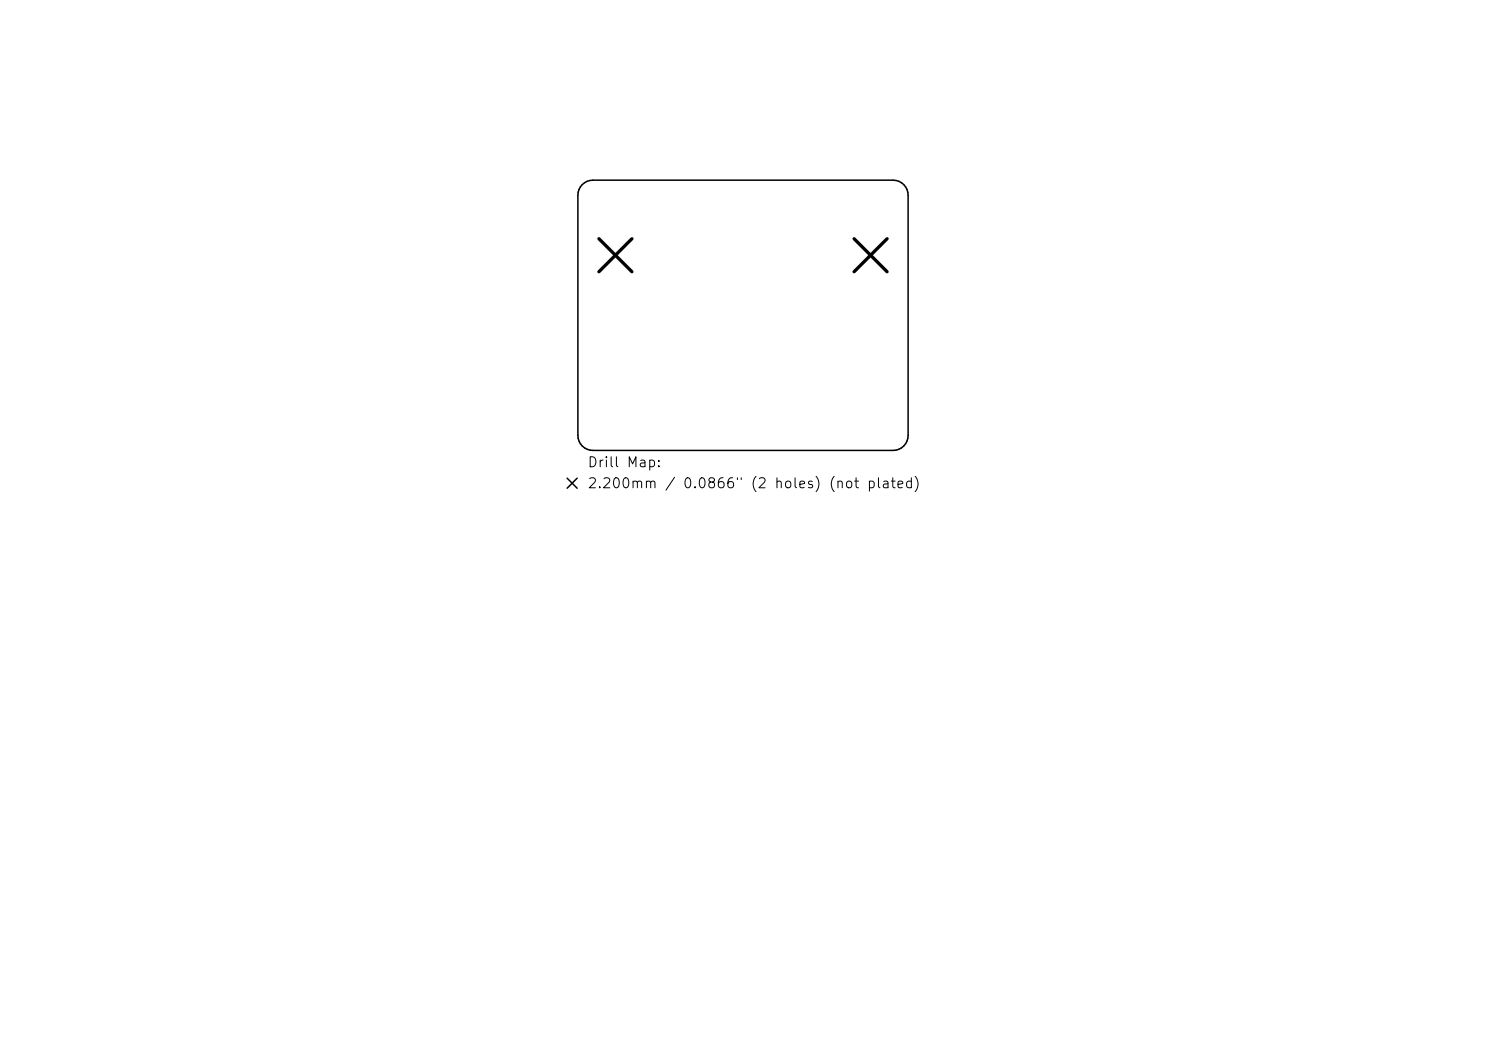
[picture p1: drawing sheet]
<svg xmlns="http://www.w3.org/2000/svg" width="297mm" height="210mm" viewBox="0 0 297 210" stroke-linecap="round" stroke-linejoin="round" font-family="sans-serif">
<defs><g id="words">
<g font-size="2">
<text x="117.3" y="93.9">Drill Map:</text>
<text x="117.3" y="98.1">2.200mm / 0.0866&quot; (2 holes) (not plated)</text>
</g>
</g></defs>
<path d="M116.4 36.9a3 3 0 0 1 2.1-.9h60a3 3 0 0 1 3 3v48a3 3 0 0 1-3 3h-60a3 3 0 0 1-3-3v-48a3 3 0 0 1 .9-2.1zM113.4 95.6l2 2M115.4 95.6l-2 2" fill="none" stroke="#000" stroke-width=".3"/>
<path d="M119.7 47.7l6.6 6.6M126.3 47.7l-6.6 6.6M170.7 47.7l6.6 6.6M177.3 47.7l-6.6 6.6" fill="none" stroke="#000" stroke-width=".66"/>
<use href="#words"/>
</svg>
